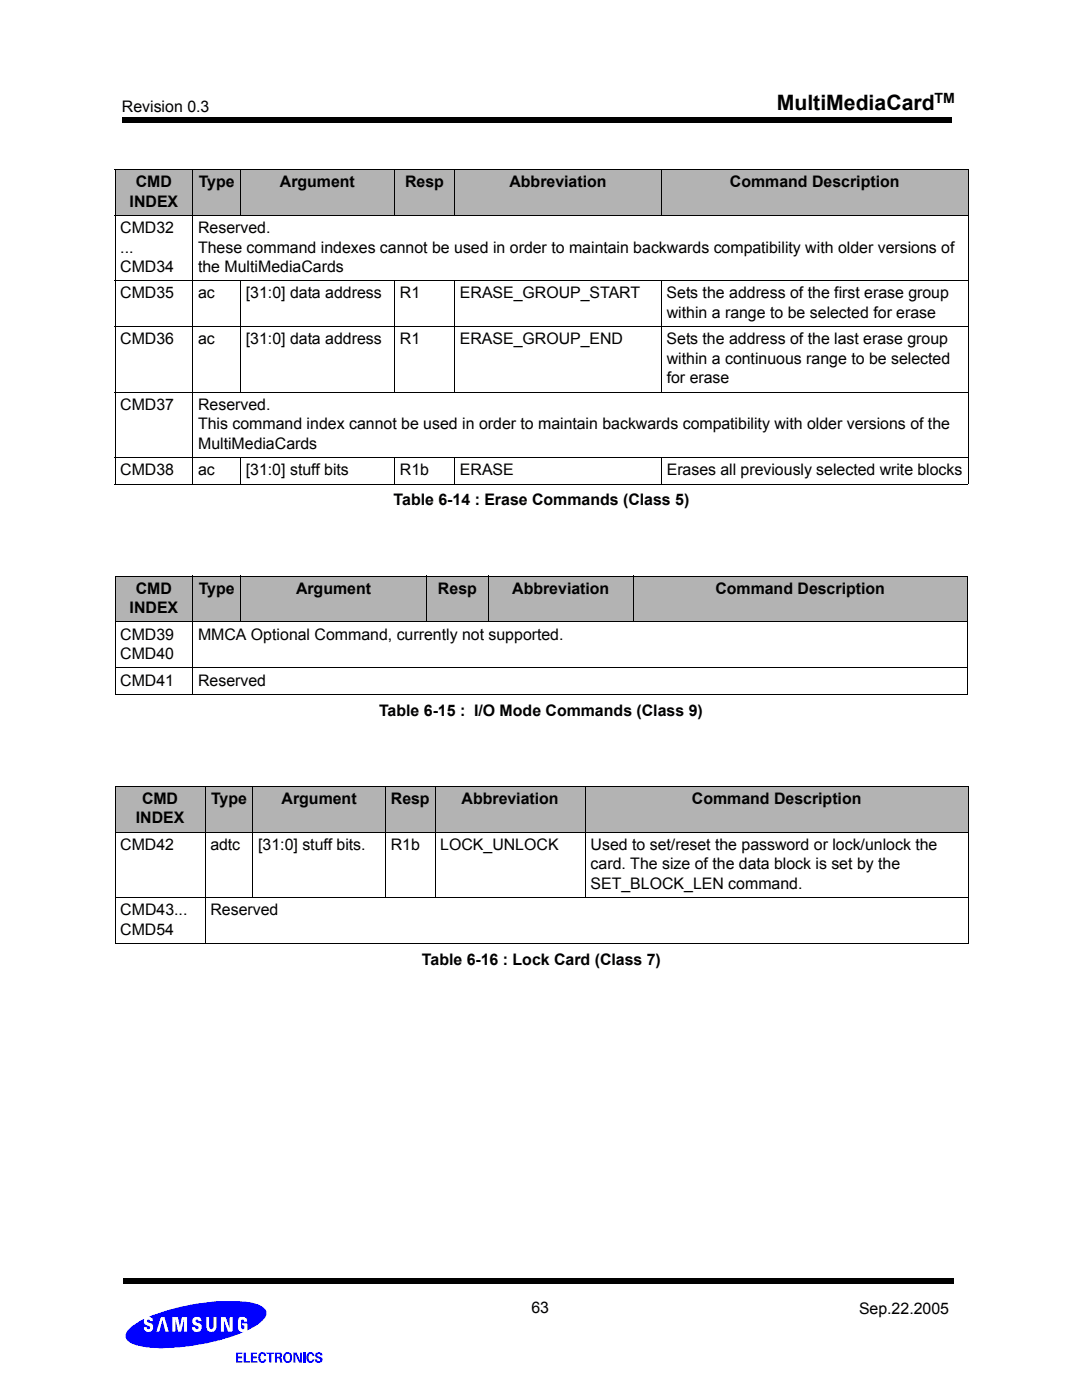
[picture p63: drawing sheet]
<svg xmlns="http://www.w3.org/2000/svg" width="216mm" height="279mm" viewBox="0 0 216 279" stroke-linecap="round" stroke-linejoin="round" font-family="sans-serif">
<defs><g id="words">
<text font-size="4.2" x="155" y="21.9">MultiMediaCard</text>
<g font-size="3.2">
<text x="24.3" y="22.3">Revision 0.3</text>
<text x="25.9" y="41.2">INDEX</text>
<text x="27.1" y="37.3">CMD</text>
<text x="39.6" y="37.3">Type</text>
<text x="55.9" y="37.3">Argument</text>
<text x="80.8" y="37.3">Resp</text>
<text x="101.7" y="37.3">Abbreviation</text>
<text x="145.6" y="37.3">Command Description</text>
<text x="24" y="46.5">CMD32</text>
<text x="39.5" y="46.5">Reserved.</text>
<text x="24" y="50.4">...</text>
<text x="39.5" y="50.4">These command indexes cannot be used in order to mainta</text>
<text x="123" y="50.4">in backwards compatibility with older versions of</text>
<text x="24" y="54.3">CMD34</text>
<text x="24" y="59.6">CMD35</text>
<text x="39.5" y="59.6">ac</text>
<text x="39.5" y="54.3">the MultiMediaCards</text>
<text x="49" y="59.6">[31:0] data address</text>
<text x="79.8" y="59.6">R1</text>
<text x="91.8" y="59.6">ERASE_GROUP_START</text>
<text x="133" y="59.6">Sets the address of the first erase group</text>
<text x="133" y="63.4">within a range to be selected for erase</text>
<text x="24" y="68.7">CMD36</text>
<text x="39.5" y="68.7">ac</text>
<text x="49" y="68.7">[31:0] data address</text>
<text x="79.8" y="68.7">R1</text>
<text x="91.8" y="68.7">ERASE_GROUP_END</text>
<text x="133" y="68.7">Sets the address of the last erase group</text>
<text x="133" y="72.6">within a continuous range to be selected</text>
<text x="133" y="76.5">for erase</text>
<text x="24" y="81.8">CMD37</text>
<text x="39.5" y="81.8">Reserved.</text>
<text x="39.5" y="85.7">This command index cannot be used in order to mainta</text>
<text x="39.5" y="89.6">MultiMediaCards</text>
<text x="116.8" y="85.7">in backwards compatibility wit</text>
<text x="158.4" y="85.7">h older versions of the</text>
<text x="24" y="94.8">CMD38</text>
<text x="39.5" y="94.8">ac</text>
<text x="49" y="94.8">[31:0] stuff bits</text>
<text x="79.8" y="94.8">R1b</text>
<text x="91.8" y="94.8">ERASE</text>
<text x="133" y="94.8">Erases all previously selected write blocks</text>
<text x="78.5" y="100.8">Table 6-14 : Erase Commands (Class 5)</text>
<text x="27.1" y="118.5">CMD</text>
<text x="39.6" y="118.5">Type</text>
<text x="59.1" y="118.5">Argument</text>
<text x="87.4" y="118.5">Resp</text>
<text x="102.2" y="118.5">Abbreviation</text>
<text x="142.7" y="118.5">Command Description</text>
<text x="25.9" y="122.4">INDEX</text>
<text x="24" y="127.7">CMD39</text>
<text x="24" y="131.5">CMD40</text>
<text x="39.5" y="127.7">MMCA Optional Command, currently not supported.</text>
<text x="24" y="136.8">CMD41</text>
<text x="39.5" y="136.8">Reserved</text>
<text x="75.6" y="142.8">Table 6-15 : I/O Mode Commands (Class 9)</text>
<text x="28.3" y="160.5">CMD</text>
<text x="42.1" y="160.5">Type</text>
<text x="56.2" y="160.5">Argument</text>
<text x="78" y="160.5">Resp</text>
<text x="92.1" y="160.5">Abbreviation</text>
<text x="138.1" y="160.5">Command Description</text>
<text x="27.1" y="164.3">INDEX</text>
<text x="24" y="169.6">CMD42</text>
<text x="42" y="169.6">adtc</text>
<text x="51.5" y="169.6">[31:0] stuff bits.</text>
<text x="78" y="169.6">R1b</text>
<text x="87.9" y="169.6">LOCK_UNLOCK</text>
<text x="117.9" y="173.5">card. The size of the data block is set by the</text>
<text x="117.9" y="169.6">Used</text>
<text x="126.1" y="169.6">to set/reset the passw</text>
<text x="156.9" y="169.6">ord or lock/unlock the</text>
<text x="117.9" y="177.4">SET_BLOCK_LEN command.</text>
<text x="24" y="182.7">CMD43...</text>
<text x="42" y="182.7">Reserved</text>
<text x="24" y="186.6">CMD54</text>
<text x="84.2" y="192.6">Table 6-16 : Lock Card (Class 7)</text>
<text x="106" y="262">63</text>
<text x="171.4" y="262.2">Sep.22.2005</text>
</g>
<text font-size="2.8" x="186.5" y="20.5">TM</text>
</g></defs>
<g fill="#00f">
<path d="M25.9 265.1a1.68 1.68 0 0 0-.8 1.7 1.68 1.68 0 0 0 1.3 1.4 19.2 19.2 0 0 0 8.6 .7l3.4-.3 3-.5 4.4-1.2 2.9-1.1h-.6l-.3-.1-.3-.5v-1.8l.2-.4 .3-.2h.8l.5 .6v.3h-.6l-.2-.4-.3 .1-.1 1.6 .2 .3 .4-.1v-.7h-.4v-.4h1.1v1.4l.8-.5a5.1 5.1 0 0 0 2.9-2.7 2.17 2.17 0 0 0-2-2.1l-1.6-.4-2-.1h-3.6a45.4 45.4 0 0 0-14.2 3.1 .77 .77 0 0 1 .8 .9h-.6a.31 .31 0 0 0-.3-.4 .31 .31 0 0 0-.3 .4 .31 .31 0 0 0 .4 .3 .98 .98 0 0 1 .9 1 .98 .98 0 0 1-1.1 .9 .98 .98 0 0 1-.9-1h.7l.2 .4 .3-.1a.4 .4 0 0 0 0-.5 .4 .4 0 0 0-.4-.2 .78 .78 0 0 1-.7-.6l.1-.7-.9 .5zM32.1 262.8h.7l.9 2.9h-.7l-.6-2.3-.6 2.3h-.6zM34.4 262.8h1.1l.4 2 .4-2h1v2.9h-.6v-2.4l-.5 2.4h-.7l-.5-2.4v2.4h-.6zM38.5 263.1a.96 .96 0 0 1 1.1-.3 .96 .96 0 0 1 .6 .9h-.6a.3 .3 0 0 0-.2-.3 .3 .3 0 0 0-.3 .1h-.1a.68 .68 0 0 0 .8 .6 .97 .97 0 0 1-.1 1.7 .97 .97 0 0 1-1.4-.9h.6l.3 .4 .3-.1a.27 .27 0 0 0 .2-.3 .27 .27 0 0 0-.2-.2 1.01 1.01 0 0 1-1-.5 1.01 1.01 0 0 1 0-1.1zM41.1 262.8h.7v2.1a.43 .43 0 0 0 .4 .4 .43 .43 0 0 0 .4-.5v-2h.6v1.9a1.02 1.02 0 0 1-1 1.1 1.02 1.02 0 0 1-1.1-1.1zM44.1 262.8h.9l.8 2.2v-2.2h.6v2.9h-.9l-.8-2.2v2.2h-.6zM47.1 269.9h1.2v.3h-.8v.5h.8v.4h-.8v.5h.8v.3h-1.2z" fill-rule="evenodd"/>
<path d="M48.6 269.9h.4v1.7h.9v.3h-1.3z" fill-rule="evenodd"/>
<path d="M50.1 269.9h1.2v.3h-.8v.5h.7v.4h-.7v.5h.9v.3h-1.3z" fill-rule="evenodd"/>
<path d="M51.8 270a.77 .77 0 0 1 .8-.1 .77 .77 0 0 1 .5 .7h-.4a.33 .33 0 0 0-.4-.4 .33 .33 0 0 0-.3 .4v.5a.38 .38 0 0 0 .2 .6 .38 .38 0 0 0 .5-.3v-.1h.4a.78 .78 0 0 1-.8 .7 .78 .78 0 0 1-.7-.9v-.6z" fill-rule="evenodd"/>
<path d="M53.2 269.9h1.5v.3h-.6v1.7h-.4v-1.7h-.5z" fill-rule="evenodd"/>
<path d="M54.9 269.9h1l.3 .3 .1 .4-.1 .2-.3 .1 .3 .2 .2 .8h-.5l-.2-.8h-.4v.8h-.4zM55.3 270.2v.6h.3a.29 .29 0 0 0 .3-.3 .29 .29 0 0 0-.2-.3z" fill-rule="evenodd"/>
<path d="M56.7 270.2a.96 .96 0 0 1 1.3-.1 .96 .96 0 0 1 .2 1.2 .92 .92 0 0 1-1.2 .7 .92 .92 0 0 1-.5-1.3zM57.2 270.2a.84 .84 0 0 0-.3 .9 .84 .84 0 0 0 .6 .6l.3-.4 .1-.6-.2-.5z" fill-rule="evenodd"/>
<path d="M58.5 269.9h.7l.7 1.6v-1.6h.3v2h-.5l-.8-1.7v1.7h-.4z" fill-rule="evenodd"/>
</g>
<path d="M60.7 269.9v2" fill="none" stroke="#00f" stroke-width=".4"/>
<g fill="#00f">
<path d="M61.4 270a.77 .77 0 0 1 .9-.1 .77 .77 0 0 1 .4 .7h-.4a.38 .38 0 0 0-.4-.4 .38 .38 0 0 0-.3 .5v.4a.38 .38 0 0 0 .2 .6 .38 .38 0 0 0 .5-.4h.4a.8 .8 0 0 1-.8 .7 .8 .8 0 0 1-.7-.9v-.8z" fill-rule="evenodd"/>
<path d="M63 270.1a.74 .74 0 0 1 .8-.2 .74 .74 0 0 1 .5 .6h-.4l-.1-.3h-.3l-.2 .2 .2 .3a.68 .68 0 0 1 .9 .7 .68 .68 0 0 1-1 .6l-.4-.1-.2-.6h.5v.3l.2 .1 .4-.2a.66 .66 0 0 0-.7-.5l-.3-.3z" fill-rule="evenodd"/>
</g>
<path d="M24.5 23.5h165.5v1.1h-165.5zM24.5 255.2h165.8v1h-165.8z" fill="#000"/>
<g fill="#fff">
<path d="M25.8 42.9l164.3 .1z"/>
<path d="M25.8 45.4l164.3 .1z"/>
<path d="M25.8 48h164.3z"/>
<path d="M25.8 54.8h164.3z"/>
<path d="M25.8 57.3h164.3z"/>
<path d="M25.8 59.8h164.3z"/>
<path d="M25.8 66.6h164.3z"/>
<path d="M25.8 69.1l164.3 .1z"/>
<path d="M25.8 71.6l164.3 .1z"/>
<path d="M25.8 78.4l164.3 .1z"/>
<path d="M25.8 80.9l164.3 .1z"/>
<path d="M25.8 83.5h164.3z"/>
<path d="M25.8 90.3h164.3z"/>
<path d="M25.8 92.8h164.3z"/>
<path d="M25.8 95.3h164.3z"/>
<path d="M25.8 102.1h164.3z"/>
<path d="M25.8 104.6h164.3z"/>
<path d="M25.8 107.1l164.3 .1z"/>
<path d="M25.8 113.9l164.3 .1z"/>
<path d="M25.8 116.5h164.3z"/>
<path d="M25.8 119h164.3z"/>
<path d="M25.8 125.8h164.3z"/>
<path d="M25.8 128.3h164.3z"/>
<path d="M25.8 130.8l164.3 .1z"/>
<path d="M25.8 137.6h164.3z"/>
<path d="M25.8 140.1l164.3 .1z"/>
<path d="M25.8 142.6l164.3 .1z"/>
<path d="M25.8 149.4l164.3 .1z"/>
<path d="M25.8 152h164.3z"/>
<path d="M25.8 154.5h164.3z"/>
<path d="M25.8 161.3h164.3z"/>
<path d="M25.8 163.8h164.3z"/>
<path d="M25.8 166.3h164.3z"/>
<path d="M25.8 173.1h164.3z"/>
<path d="M25.8 175.6l164.3 .1z"/>
<path d="M25.8 178.1l164.3 .1z"/>
<path d="M25.8 184.9l164.3 .1z"/>
<path d="M25.8 187.5h164.3z"/>
<path d="M25.8 190h164.3z"/>
<path d="M25.8 196.8h164.3z"/>
<path d="M25.8 199.3h164.3z"/>
<path d="M25.8 201.8h164.3z"/>
<path d="M25.8 208.6h164.3z"/>
<path d="M25.8 211.1l164.3 .1z"/>
<path d="M25.8 213.6l164.3 .1z"/>
<path d="M25.8 220.4l164.3 .1z"/>
<path d="M25.8 222.9l164.3 .1z"/>
<path d="M25.8 225.5h164.3z"/>
<path d="M25.8 232.3h164.3z"/>
<path d="M25.8 234.8h164.3z"/>
<path d="M25.8 237.3l164.3 .1z"/>
<path d="M25.8 244.1l164.3 .1z"/>
<path d="M25.8 246.6l164.3 .1z"/>
<path d="M25.8 249.2h164.3z"/>
<path d="M81.3 32.2v219z"/>
<path d="M82.8 32.2l.1 219z"/>
<path d="M84.5 32.2v219z"/>
<path d="M86.1 32.2v219z"/>
<path d="M87.7 32.2v219z"/>
<path d="M89.3 32.2v219z"/>
<path d="M90.8 32.2l.1 219z"/>
<path d="M92.5 32.2v219z"/>
<path d="M94.1 32.2v219z"/>
<path d="M95.7 32.2v219z"/>
<path d="M97.3 32.2v219z"/>
<path d="M98.8 32.2l.1 219z"/>
<path d="M100.5 32.2v219z"/>
<path d="M102.1 32.2v219z"/>
<path d="M103.7 32.2v219z"/>
<path d="M105.3 32.2v219z"/>
<path d="M106.9 32.2v219z"/>
<path d="M108.5 32.2v219z"/>
<path d="M110.1 32.2v219z"/>
<path d="M111.7 32.2v219z"/>
<path d="M113.3 32.2v219z"/>
<path d="M114.9 32.2v219z"/>
<path d="M116.5 32.2v219z"/>
<path d="M118.1 32.2v219z"/>
<path d="M119.7 32.2v219z"/>
<path d="M121.3 32.2v219z"/>
<path d="M122.9 32.2v219z"/>
<path d="M124.5 32.2v219z"/>
<path d="M126.1 32.2v219z"/>
<path d="M127.7 32.2v219z"/>
<path d="M129.3 32.2v219z"/>
<path d="M130.9 32.2v219z"/>
<path d="M132.5 32.2v219z"/>
<path d="M134.1 32.2v219z"/>
<path d="M135.7 32.2v219z"/>
<path d="M137.3 32.2v219z"/>
<path d="M138.9 32.2v219z"/>
<path d="M140.5 32.2v219z"/>
<path d="M142.1 32.2v219z"/>
<path d="M143.7 32.2v219z"/>
<path d="M145.3 32.2v219z"/>
<path d="M146.9 32.2v219z"/>
<path d="M148.5 32.2v219z"/>
<path d="M150.1 32.2v219z"/>
<path d="M151.7 32.2v219z"/>
<path d="M153.3 32.2v219z"/>
<path d="M154.9 32.2v219z"/>
<path d="M156.5 32.2v219z"/>
<path d="M158.1 32.2v219z"/>
<path d="M159.7 32.2v219z"/>
<path d="M161.3 32.2v219z"/>
<path d="M162.9 32.2v219z"/>
<path d="M164.5 32.2v219z"/>
<path d="M166.1 32.2v219z"/>
<path d="M167.7 32.2v219z"/>
<path d="M169.3 32.2v219z"/>
<path d="M170.9 32.2v219z"/>
<path d="M172.5 32.2v219z"/>
<path d="M174.1 32.2v219z"/>
<path d="M175.7 32.2v219z"/>
<path d="M177.3 32.2v219z"/>
<path d="M178.9 32.2v219z"/>
<path d="M180.5 32.2v219z"/>
<path d="M182.1 32.2v219z"/>
<path d="M183.7 32.2v219z"/>
<path d="M185.3 32.2v219z"/>
<path d="M186.9 32.2v219z"/>
<path d="M188.5 28.4v222.8z"/>
<path d="M190.1 32.2v219z"/>
<path d="M30 32.2l.1 219z"/>
<path d="M31.6 32.2l.1 219z"/>
<path d="M33.2 32.2l.1 219z"/>
<path d="M34.8 32.2l.1 219z"/>
<path d="M36.4 32.2l.1 219z"/>
<path d="M38 32.2l.1 219z"/>
<path d="M39.6 32.2l.1 219z"/>
<path d="M41.2 32.2l.1 219z"/>
<path d="M42.8 32.2l.1 219z"/>
<path d="M44.4 32.2l.1 219z"/>
<path d="M46 32.2l.1 219z"/>
<path d="M47.6 32.2l.1 219z"/>
<path d="M49.2 32.2l.1 219z"/>
<path d="M50.8 28.2l.1 223z"/>
<path d="M52.4 32.2l.1 219z"/>
<path d="M54 32.2l.1 219z"/>
<path d="M55.6 32.2l.1 219z"/>
<path d="M57.3 32.2v219z"/>
<path d="M58.8 32.2l.1 219z"/>
<path d="M60.5 32.2v219z"/>
<path d="M62 32.2l.1 219z"/>
<path d="M63.6 32.2l.1 219z"/>
<path d="M65.3 32.2v219z"/>
<path d="M66.8 32.2l.1 219z"/>
<path d="M68.5 32.2v219z"/>
<path d="M70 32.2l.1 219z"/>
<path d="M71.6 32.2l.1 219z"/>
<path d="M73.2 32.2l.1 219z"/>
<path d="M74.8 32.2l.1 219z"/>
<path d="M76.5 32.2v219z"/>
<path d="M78 32.2l.1 219z"/>
<path d="M79.7 32.2v219z"/>
</g>
<g fill="#b3b3b3">
<path d="M22.9 33.8h15.6v9.2h-15.6z"/>
<path d="M38.5 33.8h9.5v9.2h-9.5z"/>
<path d="M48 33.8h30.7v9.2h-30.7z"/>
<path d="M78.7 33.8h12v9.2h-12z"/>
<path d="M90.7 33.8h41.3v9.2h-41.3z"/>
<path d="M132 33.8h61.1v9.2h-61.1z"/>
<path d="M22.9 115h15.6v9.1h-15.6z"/>
<path d="M38.5 115h9.5v9.1h-9.5z"/>
<path d="M48 115h37.1v9.1h-37.1z"/>
<path d="M85.1 115h12.3v9.1h-12.3z"/>
<path d="M97.4 115h29v9.1h-29z"/>
<path d="M126.4 115h66.6v9.1h-66.6z"/>
<path d="M22.9 156.9h18v9.2h-18z"/>
<path d="M40.9 156.9h9.6v9.2h-9.6z"/>
<path d="M50.5 156.9h26.4v9.2h-26.4z"/>
<path d="M76.9 156.9h9.9v9.2h-9.9z"/>
<path d="M86.8 156.9h30v9.2h-30z"/>
<path d="M116.8 156.9h76.3v9.2h-76.3z"/>
</g>
<g fill="none" stroke="#000" stroke-width=".2">
<path d="M22.9 33.8h170.3M23 33.9v62.7M38.5 33.8v62.9M48 33.8v9.2M78.7 33.8v9.2M90.7 33.8v9.2M132 33.8v9.2M193.2 33.9v62.7M22.9 43h170.3M22.9 56h170.3M48 56v22.3M78.7 56v22.3"/>
<path d="M90.7 56v22.3M132 56v22.3M22.9 65.2h170.3M22.9 78.3h170.3M22.9 91.3h170.3M22.9 96.6h170.3M48 91.3v5.4M78.7 91.3v5.4M90.7 91.3v5.4M132 91.3v5.4M22.9 115h170.1M23 115v23.5"/>
<path d="M38.5 114.9v23.7M48 114.9v9.3M85.1 114.9v9.3M97.4 114.9v9.3M126.4 114.9v9.3M193 115v23.5M22.9 124.1h170.1M22.9 133.3h170.1M22.9 138.6h170.1M22.9 156.9h170.3M23 157v31.3M40.9 156.9v31.5"/>
<path d="M50.5 156.9v22.3M76.9 156.9v22.3M86.8 156.9v22.3M116.8 156.9v22.3M193.2 157v31.3M22.9 166.1h170.3M22.9 179.2h170.3M22.9 188.4h170.3"/>
</g>
<use href="#words"/>
</svg>
